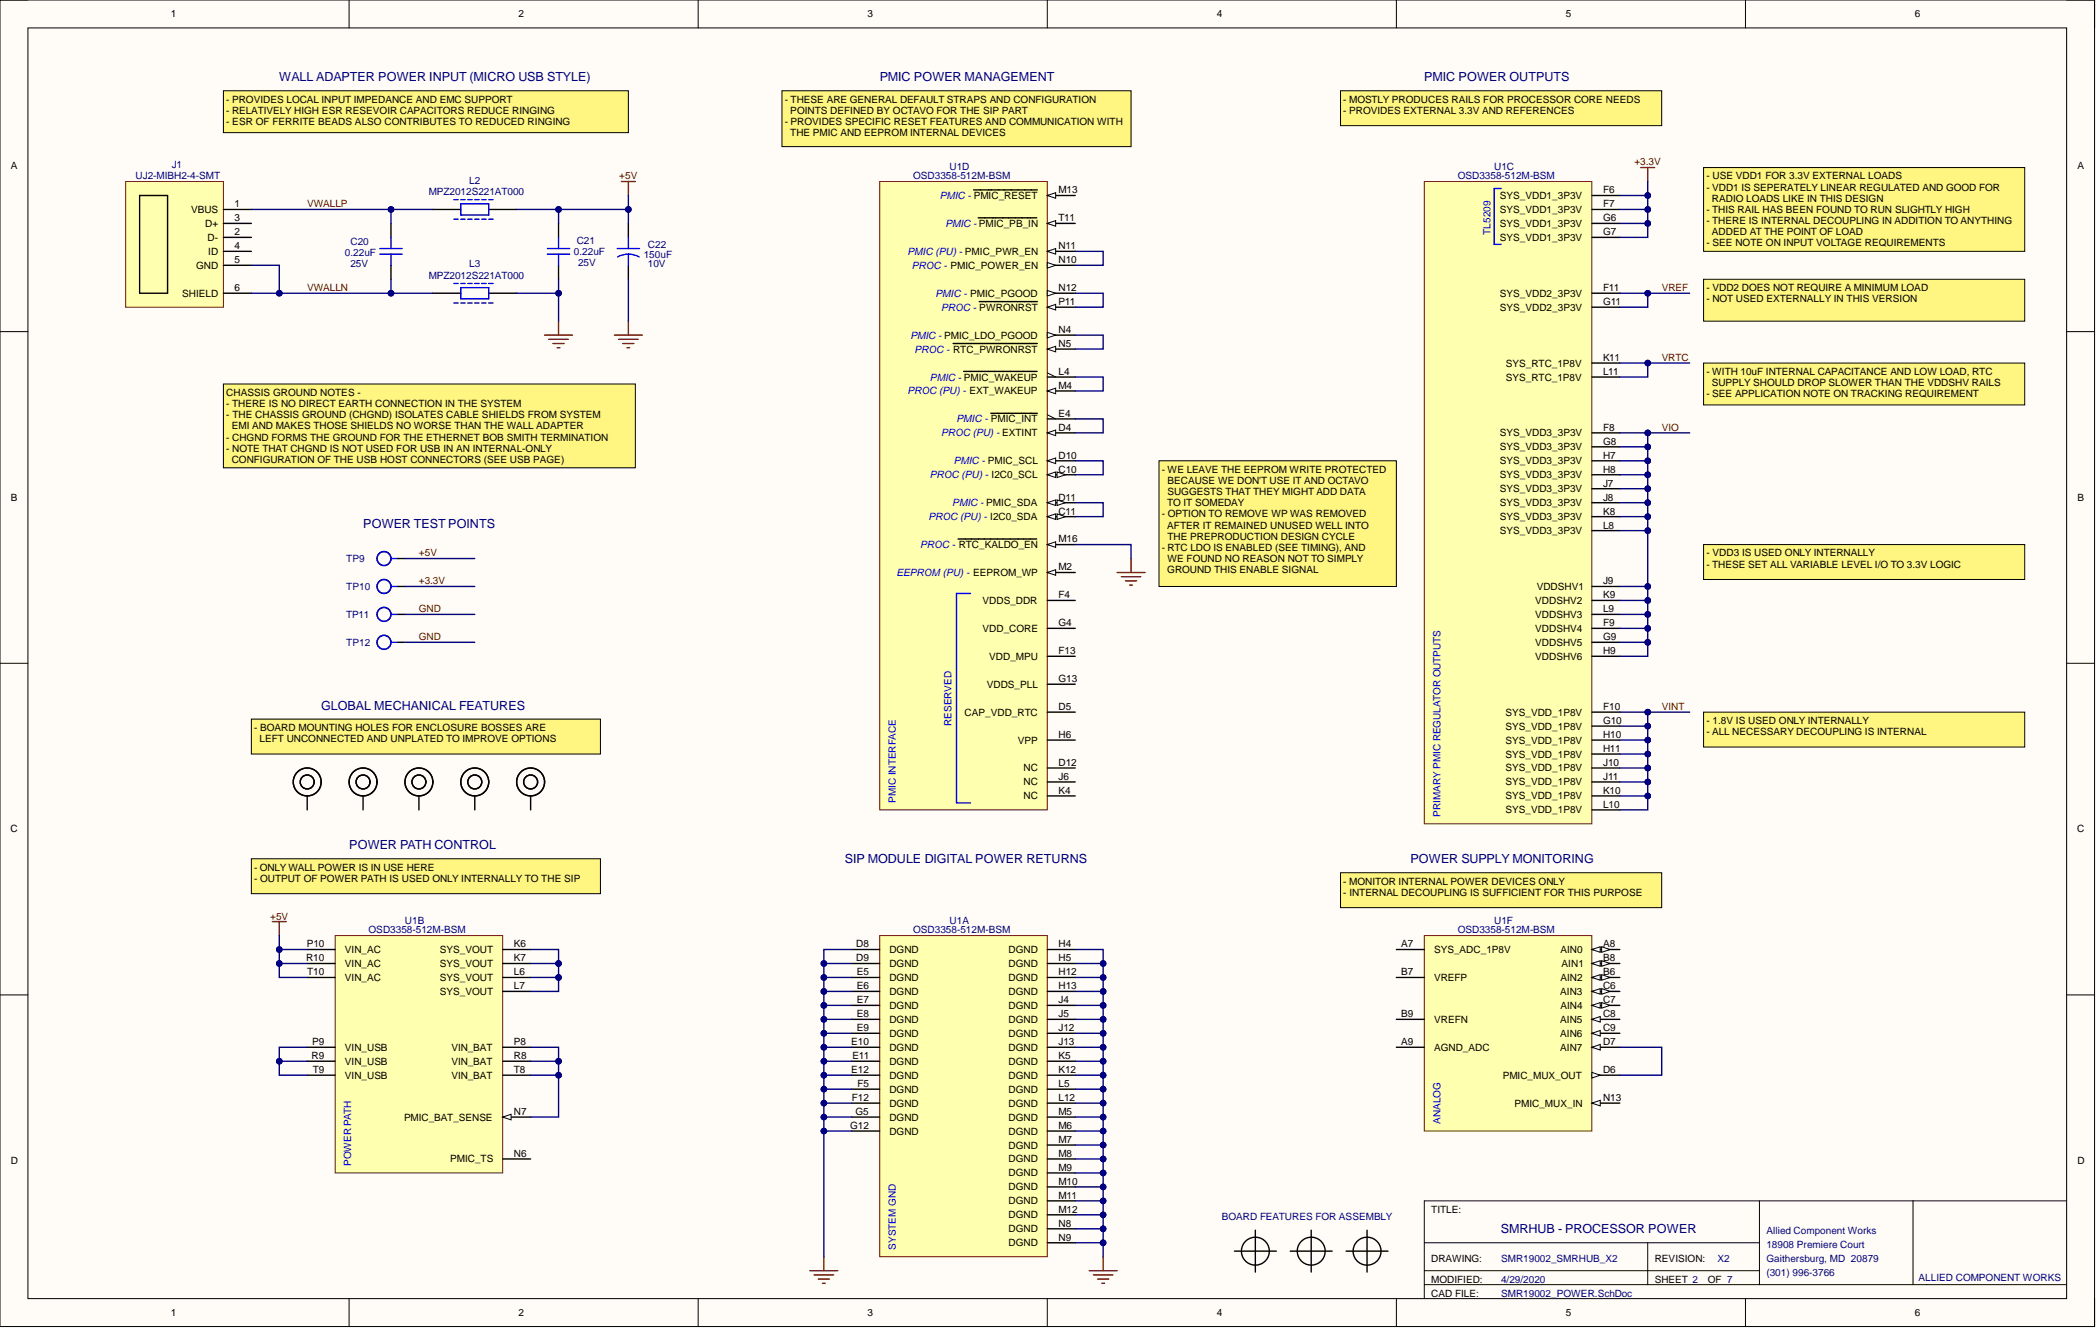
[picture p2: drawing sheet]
<svg xmlns="http://www.w3.org/2000/svg" width="381mm" height="241mm" viewBox="0 0 381 241" stroke-linecap="round" stroke-linejoin="round" font-family="sans-serif">
<defs><g id="words">
<g font-size="2.3" fill="#000080">
<text x="50.8" y="14.8">WALL ADAPTER POWER INPUT (MICRO USB STYLE)</text>
<text x="159.9" y="14.8">PMIC POWER MANAGEMENT</text>
<text x="258.9" y="14.8">PMIC POWER OUTPUTS</text>
<text x="66" y="95.9">POWER TEST POINTS</text>
<text x="58.4" y="128.9">GLOBAL MECHANICAL FEATURES</text>
<text x="63.5" y="154.3">POWER PATH CONTROL</text>
<text x="153.6" y="156.8">SIP MODULE DIGITAL POWER RETURNS</text>
<text x="256.4" y="156.8">POWER SUPPLY MONITORING</text>
<text x="272.8" y="224.1">SMRHUB - PROCESSOR POWER</text>
</g>
<g font-size="1.8">
<text x="31.1" y="3.2">1</text>
<text x="94.3" y="3.2">2</text>
<text x="157.7" y="3.2">3</text>
<text x="221.2" y="3.2">4</text>
<text x="284.6" y="3.2">5</text>
<text x="348.1" y="3.2">6</text>
<text x="41.1" y="18.6">- PROVIDES LOCAL INPUT IMPEDANCE AND EMC SUPPORT</text>
<text x="41.1" y="20.7">- RELATIVELY HIGH ESR RESEVOIR CAPACITORS REDUCE RINGING</text>
<text x="41.1" y="22.7">- ESR OF FERRITE BEADS ALSO CONTRIBUTES TO REDUCED RINGING</text>
<text x="142.7" y="18.6">- THESE ARE GENERAL DEFAULT STRAPS AND CONFIGURATION</text>
<text x="142.7" y="22.7">- PROVIDES SPECIFIC RESET FEATURES AND COMMUNICATION WITH</text>
<text x="143.7" y="20.7">POINTS DEFINED BY OCTAVO FOR THE SIP PART</text>
<text x="244.2" y="18.6">- MOSTLY PRODUCES RAILS FOR PROCESSOR CORE NEEDS</text>
<text x="244.2" y="20.7">- PROVIDES EXTERNAL 3.3V AND REFERENCES</text>
<text x="143.7" y="24.7">THE PMIC AND EEPROM INTERNAL DEVICES</text>
<text x="1.9" y="30.7">A</text>
<text x="192.4" y="35.1">M13</text>
<text x="291.4" y="35.1">F6</text>
<text x="310.2" y="32.6">- USE VDD1 FOR 3.3V EXTERNAL LOADS</text>
<text x="310.2" y="34.6">- VDD1 IS SEPERATELY LINEAR REGULATED AND GOOD FOR</text>
<text x="377.6" y="30.7">A</text>
<text x="34.7" y="38.7">VBUS</text>
<text x="37.3" y="41.2">D+</text>
<text x="42.6" y="37.7">1</text>
<text x="42.6" y="40.2">3</text>
<text x="192.4" y="40.2">T11</text>
<text x="272.7" y="36.2">SYS_VDD1_3P3V</text>
<text x="272.7" y="38.7">SYS_VDD1_3P3V</text>
<text x="272.7" y="41.2">SYS_VDD1_3P3V</text>
<text x="291.4" y="37.7">F7</text>
<text x="291.4" y="40.2">G6</text>
<text x="310.2" y="38.7">- THIS RAIL HAS BEEN FOUND TO RUN SLIGHTLY HIGH</text>
<text x="310.2" y="40.7">- THERE IS INTERNAL DECOUPLING IN ADDITION TO ANYTHING</text>
<text x="311.2" y="36.7">RADIO LOADS LIKE IN THIS DESIGN</text>
<text x="37.7" y="43.8">D-</text>
<text x="37.9" y="46.3">ID</text>
<text x="42.6" y="42.8">2</text>
<text x="42.6" y="45.3">4</text>
<text x="42.6" y="47.8">5</text>
<text x="192.4" y="47.8">N10</text>
<text x="192.4" y="45.3">N11</text>
<text x="272.7" y="43.8">SYS_VDD1_3P3V</text>
<text x="291.4" y="42.8">G7</text>
<text x="310.2" y="44.8">- SEE NOTE ON INPUT VOLTAGE REQUIREMENTS</text>
<text x="311.2" y="42.8">ADDED AT THE POINT OF LOAD</text>
<text x="33.1" y="53.9">SHIELD</text>
<text x="35.7" y="48.8">GND</text>
<text x="42.6" y="52.9">6</text>
<text x="192.4" y="52.9">N12</text>
<text x="272.7" y="53.9">SYS_VDD2_3P3V</text>
<text x="291.4" y="52.9">F11</text>
<text x="310.2" y="52.9">- VDD2 DOES NOT REQUIRE A MINIMUM LOAD</text>
<text x="192.4" y="55.4">P11</text>
<text x="272.7" y="56.5">SYS_VDD2_3P3V</text>
<text x="291.4" y="55.4">G11</text>
<text x="310.2" y="54.9">- NOT USED EXTERNALLY IN THIS VERSION</text>
<text x="192.4" y="60.5">N4</text>
<text x="192.4" y="63">N5</text>
<text x="291.4" y="65.6">K11</text>
<text x="41.1" y="71.9">CHASSIS GROUND NOTES -</text>
<text x="192.4" y="70.7">M4</text>
<text x="192.4" y="68.1">L4</text>
<text x="273.8" y="66.6">SYS_RTC_1P8V</text>
<text x="273.8" y="69.1">SYS_RTC_1P8V</text>
<text x="291.4" y="68.1">L11</text>
<text x="310.2" y="68.1">- WITH 10uF INTERNAL CAPACITANCE AND LOW LOAD, RTC</text>
<text x="311.2" y="70.2">SUPPLY SHOULD DROP SLOWER THAN THE VDDSHV RAILS</text>
<text x="41.1" y="74">- THERE IS NO DIRECT EARTH CONNECTION IN THE SYSTEM</text>
<text x="41.1" y="76">- THE CHASSIS GROUND (CHGND) ISOLATES CABLE SHIELDS FROM SYSTEM</text>
<text x="192.4" y="75.7">E4</text>
<text x="310.2" y="72.2">- SEE APPLICATION NOTE ON TRACKING REQUIREMENT</text>
<text x="41.1" y="80">- CHGND FORMS THE GROUND FOR THE ETHERNET BOB SMITH TERMINATION</text>
<text x="41.1" y="82.1">- NOTE THAT CHGND IS NOT USED FOR USB IN AN INTERNAL-ONLY</text>
<text x="42.1" y="78">EMI AND MAKES THOSE SHIELDS NO WORSE THAN THE WALL ADAPTER</text>
<text x="192.4" y="78.3">D4</text>
<text x="192.4" y="83.3">D10</text>
<text x="272.7" y="79.3">SYS_VDD3_3P3V</text>
<text x="272.7" y="81.8">SYS_VDD3_3P3V</text>
<text x="291.4" y="78.3">F8</text>
<text x="291.4" y="80.8">G8</text>
<text x="291.4" y="83.3">H7</text>
<text x="42.1" y="84.1">CONFIGURATION OF THE USB HOST CONNECTORS (SEE USB PAGE)</text>
<text x="192.4" y="85.9">C10</text>
<text x="211.2" y="85.9">- WE LEAVE THE EEPROM WRITE PROTECTED</text>
<text x="212.2" y="89.9">SUGGESTS THAT THEY MIGHT ADD DATA</text>
<text x="212.2" y="87.9">BECAUSE WE DON'T USE IT AND OCTAVO</text>
<text x="272.7" y="84.4">SYS_VDD3_3P3V</text>
<text x="272.7" y="86.9">SYS_VDD3_3P3V</text>
<text x="272.7" y="89.4">SYS_VDD3_3P3V</text>
<text x="291.4" y="85.9">H8</text>
<text x="291.4" y="88.4">J7</text>
<text x="2" y="91">B</text>
<text x="192.4" y="93.5">C11</text>
<text x="192.4" y="91">D11</text>
<text x="211.2" y="94">- OPTION TO REMOVE WP WAS REMOVED</text>
<text x="212.2" y="92">TO IT SOMEDAY</text>
<text x="272.7" y="92">SYS_VDD3_3P3V</text>
<text x="272.7" y="94.5">SYS_VDD3_3P3V</text>
<text x="291.4" y="91">J8</text>
<text x="291.4" y="93.5">K8</text>
<text x="377.7" y="91">B</text>
<text x="192.4" y="98.6">M16</text>
<text x="211.2" y="100.1">- RTC LDO IS ENABLED (SEE TIMING), AND</text>
<text x="212.2" y="96">AFTER IT REMAINED UNUSED WELL INTO</text>
<text x="212.2" y="98.1">THE PREPRODUCTION DESIGN CYCLE</text>
<text x="272.7" y="97">SYS_VDD3_3P3V</text>
<text x="291.4" y="96">L8</text>
<text x="310.2" y="101.1">- VDD3 IS USED ONLY INTERNALLY</text>
<text x="192.4" y="103.6">M2</text>
<text x="212.2" y="104.2">GROUND THIS ENABLE SIGNAL</text>
<text x="212.2" y="102.1">WE FOUND NO REASON NOT TO SIMPLY</text>
<text x="279.3" y="107.2">VDDSHV1</text>
<text x="291.4" y="106.2">J9</text>
<text x="310.2" y="103.1">- THESE SET ALL VARIABLE LEVEL I/O TO 3.3V LOGIC</text>
<text x="178.6" y="109.7">VDDS_DDR</text>
<text x="192.4" y="108.7">F4</text>
<text x="192.4" y="113.8">G4</text>
<text x="279.1" y="109.7">VDDSHV2</text>
<text x="279.1" y="112.3">VDDSHV3</text>
<text x="291.4" y="108.7">K9</text>
<text x="291.4" y="111.3">L9</text>
<text x="291.4" y="113.8">F9</text>
<text x="178.6" y="114.8">VDD_CORE</text>
<text x="179.8" y="119.9">VDD_MPU</text>
<text x="192.4" y="118.9">F13</text>
<text x="279.1" y="114.8">VDDSHV4</text>
<text x="279.1" y="117.3">VDDSHV5</text>
<text x="279.1" y="119.9">VDDSHV6</text>
<text x="291.4" y="116.3">G9</text>
<text x="291.4" y="118.9">H9</text>
<text x="179.4" y="125">VDDS_PLL</text>
<text x="192.4" y="123.9">G13</text>
<text x="175.4" y="130">CAP_VDD_RTC</text>
<text x="192.4" y="129">D5</text>
<text x="273.7" y="130">SYS_VDD_1P8V</text>
<text x="291.4" y="129">F10</text>
<text x="291.4" y="131.6">G10</text>
<text x="310.2" y="131.6">- 1.8V IS USED ONLY INTERNALLY</text>
<text x="46.2" y="132.8">- BOARD MOUNTING HOLES FOR ENCLOSURE BOSSES ARE</text>
<text x="47.2" y="134.9">LEFT UNCONNECTED AND UNPLATED TO IMPROVE OPTIONS</text>
<text x="185" y="135.1">VPP</text>
<text x="192.4" y="134.1">H6</text>
<text x="273.7" y="132.6">SYS_VDD_1P8V</text>
<text x="273.7" y="135.1">SYS_VDD_1P8V</text>
<text x="273.7" y="137.6">SYS_VDD_1P8V</text>
<text x="291.4" y="134.1">H10</text>
<text x="291.4" y="136.6">H11</text>
<text x="310.2" y="133.6">- ALL NECESSARY DECOUPLING IS INTERNAL</text>
<text x="186.1" y="140.2">NC</text>
<text x="186.1" y="142.7">NC</text>
<text x="192.4" y="139.2">D12</text>
<text x="192.4" y="141.7">J6</text>
<text x="273.7" y="140.2">SYS_VDD_1P8V</text>
<text x="273.7" y="142.7">SYS_VDD_1P8V</text>
<text x="291.4" y="139.2">J10</text>
<text x="291.4" y="141.7">J11</text>
<text x="186.1" y="145.3">NC</text>
<text x="192.4" y="144.2">K4</text>
<text x="273.7" y="145.3">SYS_VDD_1P8V</text>
<text x="273.7" y="147.8">SYS_VDD_1P8V</text>
<text x="291.4" y="144.2">K10</text>
<text x="291.4" y="146.8">L10</text>
<text x="1.9" y="151.3">C</text>
<text x="377.6" y="151.3">C</text>
<text x="46.2" y="158.2">- ONLY WALL POWER IS IN USE HERE</text>
<text x="46.2" y="160.2">- OUTPUT OF POWER PATH IS USED ONLY INTERNALLY TO THE SIP</text>
<text x="244.2" y="160.7">- MONITOR INTERNAL POWER DEVICES ONLY</text>
<text x="244.2" y="162.8">- INTERNAL DECOUPLING IS SUFFICIENT FOR THIS PURPOSE</text>
<text x="55.8" y="172.2">P10</text>
<text x="62.7" y="173.2">VIN_AC</text>
<text x="80" y="173.2">SYS_VOUT</text>
<text x="93.4" y="172.2">K6</text>
<text x="155.6" y="172.2">D8</text>
<text x="161.7" y="173.2">DGND</text>
<text x="183.3" y="173.2">DGND</text>
<text x="192.4" y="172.2">H4</text>
<text x="254.7" y="172.2">A7</text>
<text x="260.7" y="173.2">SYS_ADC_1P8V</text>
<text x="283.7" y="173.2">AIN0</text>
<text x="291.4" y="172.2">A8</text>
<text x="55.6" y="174.7">R10</text>
<text x="55.8" y="177.2">T10</text>
<text x="62.7" y="175.7">VIN_AC</text>
<text x="62.7" y="178.2">VIN_AC</text>
<text x="80" y="175.7">SYS_VOUT</text>
<text x="80" y="178.2">SYS_VOUT</text>
<text x="93.4" y="174.7">K7</text>
<text x="93.4" y="177.2">L6</text>
<text x="93.4" y="179.8">L7</text>
<text x="155.6" y="174.7">D9</text>
<text x="155.7" y="177.2">E5</text>
<text x="155.7" y="179.8">E6</text>
<text x="161.7" y="175.7">DGND</text>
<text x="161.7" y="178.2">DGND</text>
<text x="183.3" y="175.7">DGND</text>
<text x="183.3" y="178.2">DGND</text>
<text x="192.4" y="174.7">H5</text>
<text x="192.4" y="177.2">H12</text>
<text x="192.4" y="179.8">H13</text>
<text x="254.7" y="177.2">B7</text>
<text x="260.7" y="178.2">VREFP</text>
<text x="283.7" y="178.2">AIN2</text>
<text x="283.9" y="175.7">AIN1</text>
<text x="291.4" y="174.7">B8</text>
<text x="291.4" y="177.2">B6</text>
<text x="291.4" y="179.8">C6</text>
<text x="80" y="180.8">SYS_VOUT</text>
<text x="155.7" y="182.3">E7</text>
<text x="155.7" y="184.8">E8</text>
<text x="161.7" y="180.8">DGND</text>
<text x="161.7" y="183.3">DGND</text>
<text x="161.7" y="185.9">DGND</text>
<text x="183.3" y="183.3">DGND</text>
<text x="183.3" y="185.9">DGND</text>
<text x="183.3" y="180.8">DGND</text>
<text x="192.4" y="182.3">J4</text>
<text x="192.4" y="184.8">J5</text>
<text x="254.7" y="184.8">B9</text>
<text x="260.7" y="185.9">VREFN</text>
<text x="283.6" y="180.8">AIN3</text>
<text x="283.6" y="185.9">AIN5</text>
<text x="283.7" y="183.3">AIN4</text>
<text x="291.4" y="182.3">C7</text>
<text x="291.4" y="184.8">C8</text>
<text x="56.7" y="189.9">P9</text>
<text x="62.7" y="190.9">VIN_USB</text>
<text x="82.1" y="190.9">VIN_BAT</text>
<text x="93.4" y="189.9">P8</text>
<text x="154.7" y="189.9">E10</text>
<text x="155.7" y="187.4">E9</text>
<text x="161.7" y="188.4">DGND</text>
<text x="161.7" y="190.9">DGND</text>
<text x="183.3" y="188.4">DGND</text>
<text x="183.3" y="190.9">DGND</text>
<text x="192.4" y="187.4">J12</text>
<text x="192.4" y="189.9">J13</text>
<text x="254.7" y="189.9">A9</text>
<text x="260.7" y="190.9">AGND_ADC</text>
<text x="283.6" y="188.4">AIN6</text>
<text x="283.6" y="190.9">AIN7</text>
<text x="291.4" y="187.4">C9</text>
<text x="291.4" y="189.9">D7</text>
<text x="56.6" y="192.4">R9</text>
<text x="56.9" y="195">T9</text>
<text x="62.7" y="193.5">VIN_USB</text>
<text x="62.7" y="196">VIN_USB</text>
<text x="82.1" y="193.5">VIN_BAT</text>
<text x="82.1" y="196">VIN_BAT</text>
<text x="93.4" y="192.4">R8</text>
<text x="93.4" y="195">T8</text>
<text x="154.7" y="195">E12</text>
<text x="155" y="192.4">E11</text>
<text x="155.8" y="197.5">F5</text>
<text x="161.7" y="193.5">DGND</text>
<text x="161.7" y="196">DGND</text>
<text x="183.3" y="193.5">DGND</text>
<text x="183.3" y="196">DGND</text>
<text x="192.4" y="192.4">K5</text>
<text x="192.4" y="195">K12</text>
<text x="192.4" y="197.5">L5</text>
<text x="273.2" y="196">PMIC_MUX_OUT</text>
<text x="291.4" y="195">D6</text>
<text x="73.4" y="203.6">PMIC_BAT_SENSE</text>
<text x="93.4" y="202.6">N7</text>
<text x="154.8" y="200.1">F12</text>
<text x="155.5" y="202.6">G5</text>
<text x="161.7" y="198.5">DGND</text>
<text x="161.7" y="201.1">DGND</text>
<text x="161.7" y="203.6">DGND</text>
<text x="183.3" y="198.5">DGND</text>
<text x="183.3" y="201.1">DGND</text>
<text x="183.3" y="203.6">DGND</text>
<text x="192.4" y="200.1">L12</text>
<text x="192.4" y="202.6">M5</text>
<text x="275.3" y="201.1">PMIC_MUX_IN</text>
<text x="291.4" y="200.1">N13</text>
<text x="154.5" y="205.1">G12</text>
<text x="161.7" y="206.1">DGND</text>
<text x="183.3" y="206.1">DGND</text>
<text x="183.3" y="208.7">DGND</text>
<text x="192.4" y="205.1">M6</text>
<text x="192.4" y="207.7">M7</text>
<text x="1.9" y="211.5">D</text>
<text x="81.8" y="211.2">PMIC_TS</text>
<text x="93.4" y="210.2">N6</text>
<text x="183.3" y="211.2">DGND</text>
<text x="183.3" y="213.8">DGND</text>
<text x="192.4" y="210.2">M8</text>
<text x="192.4" y="212.7">M9</text>
<text x="192.4" y="215.3">M10</text>
<text x="377.6" y="211.5">D</text>
<text x="183.3" y="216.3">DGND</text>
<text x="183.3" y="218.8">DGND</text>
<text x="183.3" y="221.4">DGND</text>
<text x="192.4" y="217.8">M11</text>
<text x="192.4" y="220.4">M12</text>
<text x="260.2" y="220.4">TITLE:</text>
<text x="183.3" y="223.9">DGND</text>
<text x="183.3" y="226.4">DGND</text>
<text x="192.4" y="222.9">N8</text>
<text x="192.4" y="225.4">N9</text>
<text x="260.2" y="229.2">DRAWING:</text>
<text x="260.2" y="233">MODIFIED:</text>
<text x="300.8" y="229.2">REVISION:</text>
<text x="300.8" y="233">SHEET 2</text>
<text x="310.4" y="233">OF 7</text>
<text x="31.1" y="239.1">1</text>
<text x="94.3" y="239.1">2</text>
<text x="157.7" y="239.1">3</text>
<text x="221.2" y="239.1">4</text>
<text x="260.2" y="235.6">CAD FILE:</text>
<text x="284.6" y="239.1">5</text>
<text x="348.1" y="239.1">6</text>
</g>
<g font-size="1.8" fill="#000080">
<text x="24.6" y="32.6">UJ2-MIBH2-4-SMT</text>
<text x="31.2" y="30.6">J1</text>
<text x="77.9" y="35.4">MPZ2012S221AT000</text>
<text x="85.3" y="33.4">L2</text>
<text x="166" y="32.6">OSD3358-512M-BSM</text>
<text x="172.6" y="30.8">U1D</text>
<text x="265" y="32.6">OSD3358-512M-BSM</text>
<text x="271.6" y="30.8">U1C</text>
<text x="62.7" y="46.6">0.22uF</text>
<text x="63.7" y="44.5">C20</text>
<text x="104.3" y="46.3">0.22uF</text>
<text x="104.8" y="44.3">C21</text>
<text x="117" y="46.8">150uF</text>
<text x="117.8" y="45">C22</text>
<text x="63.7" y="48.6">25V</text>
<text x="77.9" y="50.6">MPZ2012S221AT000</text>
<text x="85.3" y="48.6">L3</text>
<text x="105.1" y="48.3">25V</text>
<text x="117.8" y="48.6">10V</text>
<text x="62.9" y="102.1">TP9</text>
<text x="62.9" y="107.2">TP10</text>
<text x="62.9" y="112.3">TP11</text>
<text x="62.9" y="117.3">TP12</text>
<text x="73.6" y="167.8">U1B</text>
<text x="172.6" y="167.8">U1A</text>
<text x="271.6" y="167.8">U1F</text>
<text x="67" y="169.6">OSD3358-512M-BSM</text>
<text x="166" y="169.6">OSD3358-512M-BSM</text>
<text x="265" y="169.6">OSD3358-512M-BSM</text>
<text x="222.1" y="221.6">BOARD FEATURES FOR ASSEMBLY</text>
<text x="321.1" y="224.2">Allied Component Works</text>
<text x="321.1" y="226.7">18908 Premiere Court</text>
<text x="272.9" y="229.2">SMR19002_SMRHUB_X2</text>
<text x="272.9" y="233">4/29/2020</text>
<text x="312.2" y="229.2">X2</text>
<text x="321.1" y="229.2">Gaithersburg, MD 20879</text>
<text x="321.1" y="231.8">(301) 996-3766</text>
<text x="348.8" y="232.8">ALLIED COMPONENT WORKS</text>
<text x="272.9" y="235.6">SMR19002_POWER.SchDoc</text>
</g>
<g font-size="1.8" fill="#800000">
<text x="112.6" y="32.6">+5V</text>
<text x="297.1" y="30.1">+3.3V</text>
<text x="55.8" y="37.7">VWALLP</text>
<text x="55.8" y="52.9">VWALLN</text>
<text x="302.1" y="52.9">VREF</text>
<text x="302.1" y="65.6">VRTC</text>
<text x="302.1" y="78.3">VIO</text>
<text x="76.1" y="101.1">+5V</text>
<text x="76.1" y="106.2">+3.3V</text>
<text x="76.1" y="111.3">GND</text>
<text x="76.1" y="116.3">GND</text>
<text x="302.1" y="129">VINT</text>
<text x="49.1" y="167.1">+5V</text>
</g>
<g font-size="1.8" fill="#00f">
<text x="170.8" y="36.2">PMIC - PMIC_RESET</text>
<text x="171.8" y="41.2">PMIC - PMIC_PB_IN</text>
<text x="165" y="46.3">PMIC (PU) - PMIC_PWR_EN</text>
<text x="271" y="42.6" transform="rotate(-90 271 42.6)">TL5209</text>
<text x="165.7" y="48.8">PROC - PMIC_POWER_EN</text>
<text x="170.1" y="53.9">PMIC - PMIC_PGOOD</text>
<text x="171.1" y="56.5">PROC - PWRONRST</text>
<text x="165.5" y="61.5">PMIC - PMIC_LDO_PGOOD</text>
<text x="166.3" y="64.1">PROC - RTC_PWRONRST</text>
<text x="165" y="71.7">PROC (PU) - EXT_WAKEUP</text>
<text x="169" y="69.1">PMIC - PMIC_WAKEUP</text>
<text x="173.9" y="76.8">PMIC - PMIC_INT</text>
<text x="171.1" y="79.3">PROC (PU) - EXTINT</text>
<text x="169" y="86.9">PROC (PU) - I2C0_SCL</text>
<text x="173.4" y="84.4">PMIC - PMIC_SCL</text>
<text x="168.8" y="94.5">PROC (PU) - I2C0_SDA</text>
<text x="173.1" y="92">PMIC - PMIC_SDA</text>
<text x="167.3" y="99.6">PROC - RTC_KALDO_EN</text>
<text x="163" y="104.7">EEPROM (PU) - EEPROM_WP</text>
<text x="173" y="131.9" transform="rotate(-90 173 131.9)">RESERVED</text>
<text x="162.8" y="145.9" transform="rotate(-90 162.8 145.9)">PMIC INTERFACE</text>
<text x="261.8" y="148.4" transform="rotate(-90 261.8 148.4)">PRIMARY PMIC REGULATOR OUTPUTS</text>
<text x="261.8" y="204.2" transform="rotate(-90 261.8 204.2)">ANALOG</text>
<text x="63.8" y="211.9" transform="rotate(-90 63.8 211.9)">POWER PATH</text>
<text x="162.8" y="227.1" transform="rotate(-90 162.8 227.1)">SYSTEM GND</text>
</g>
</g></defs>
<path d="M0 0h380.7v241h-380.7z" fill-rule="evenodd" fill="#fffcf8"/>
<path d="M0 0h380.7v241h-380.7z" fill="none" stroke="#000" stroke-width=".18"/>
<path d="M5.1 5.1h370.6v230.9h-370.6z" fill-rule="evenodd" fill="#fffcf8"/>
<g fill="none" stroke="#000" stroke-width=".18">
<path d="M0 0h5.1M63.5 0v5.1M126.9 0v5.1M190.4 0v5.1M253.8 0v5.1M317.3 0v5.1M375.7 0h5v5.1M5.1 5.1h370.6v230.9h-370.6zM0 60.3h5.1M375.7 60.3h5M0 120.5h5.1M375.7 120.5h5"/>
<path d="M0 180.8h5.1M375.7 180.8h5M319.8 218.2v15.2M347.7 218.2v15.2M375.7 218.2h-116.8v17.8M63.5 236v5M126.9 236v5M190.4 236v5M253.8 236v5M258.9 225.8h60.9M258.9 233.4h116.8M258.9 230.9h60.9"/>
<path d="M299.5 225.8v7.6M317.3 236v5M380.7 236v5"/>
</g>
<path d="M159.9 170h30.5v58.3h-30.5z" fill-rule="evenodd" fill="#ffffb0"/>
<path d="M159.9 170h30.5v58.3h-30.5z" fill="none" stroke="#800000" stroke-width=".18"/>
<g fill="none" stroke="#000" stroke-width=".25">
<path d="M154.8 172.5h5.1M154.8 175.1h5.1M154.8 177.6h5.1M190.4 172.5h5M190.4 175.1h5M190.4 177.6h5M154.8 182.7h5.1M154.8 185.2h5.1M154.8 187.8h5.1M154.8 190.3h5.1M154.8 192.8h5.1M154.8 195.4h5.1"/>
<path d="M154.8 197.9h5.1M154.8 180.1h5.1M190.4 182.7h5M190.4 185.2h5M190.4 187.8h5M190.4 190.3h5M190.4 192.8h5M190.4 195.4h5M190.4 197.9h5M190.4 180.1h5M154.8 200.4h5.1M154.8 203h5.1"/>
<path d="M154.8 205.5h5.1M190.4 200.4h5M190.4 203h5M190.4 205.5h5M190.4 208.1h5M190.4 210.6h5M190.4 213.1h5M190.4 215.7h5M190.4 218.2h5M190.4 220.7h5M190.4 223.3h5M190.4 225.8h5"/>
</g>
<path d="M258.9 33h30.5v116.7h-30.5z" fill-rule="evenodd" fill="#ffffb0"/>
<path d="M258.9 33h30.5v116.7h-30.5z" fill="none" stroke="#800000" stroke-width=".18"/>
<g fill="none" stroke="#000" stroke-width=".25">
<path d="M289.4 35.5h5M289.4 38.1h5M289.4 40.6h5M289.4 43.1h5M289.4 53.3h5M289.4 55.8h5M289.4 66h5M289.4 68.5h5M289.4 78.7h5M289.4 81.2h5M289.4 83.7h5M289.4 86.3h5"/>
<path d="M289.4 88.8h5M289.4 91.3h5M289.4 93.9h5M289.4 96.4h5M289.4 106.6h5M289.4 109.1h5M289.4 111.6h5M289.4 114.2h5M289.4 116.7h5M289.4 119.2h5M289.4 129.4h5M289.4 131.9h5"/>
<path d="M289.4 134.5h5M289.4 137h5M289.4 139.5h5M289.4 142.1h5M289.4 144.6h5M289.4 147.2h5"/>
</g>
<path d="M272.9 34.3h-1.3v10.1h1.3" fill="none" stroke="#00f" stroke-width=".25"/>
<path d="M298.2 30.4h2.6M299.5 30.4v2.6M147.2 230.9h5.1M148 231.6h3.5M148.7 232.4h2.1M149.5 233.2h.5M149.8 228.3v2.6M198 230.9h5.1M198.7 231.6h3.6M199.5 232.4h2M200.3 233.2h.5M200.5 228.3v2.6" fill="none" stroke="#800000" stroke-width=".25"/>
<path d="M243.7 16.5h58.4v6.3h-58.4z" fill-rule="evenodd" fill="#fff681"/>
<path d="M243.7 16.5h58.4v6.3h-58.4z" fill="none" stroke="#000" stroke-width=".18"/>
<path d="M309.7 99h58.3v6.3h-58.3z" fill-rule="evenodd" fill="#fff681"/>
<path d="M309.7 99h58.3v6.3h-58.3z" fill="none" stroke="#000" stroke-width=".18"/>
<path d="M309.7 129.4h58.3v6.3h-58.3z" fill-rule="evenodd" fill="#fff681"/>
<path d="M309.7 129.4h58.3v6.3h-58.3z" fill="none" stroke="#000" stroke-width=".18"/>
<path d="M309.7 66h58.3v7.6h-58.3z" fill-rule="evenodd" fill="#fff681"/>
<path d="M309.7 66h58.3v7.6h-58.3z" fill="none" stroke="#000" stroke-width=".18"/>
<path d="M309.7 50.7h58.3v7.7h-58.3z" fill-rule="evenodd" fill="#fff681"/>
<path d="M309.7 50.7h58.3v7.7h-58.3z" fill="none" stroke="#000" stroke-width=".18"/>
<path d="M309.7 30.4h58.3v15.3h-58.3z" fill-rule="evenodd" fill="#fff681"/>
<path d="M309.7 30.4h58.3v15.3h-58.3z" fill="none" stroke="#000" stroke-width=".18"/>
<path d="M159.9 33h30.5v114.2h-30.5z" fill-rule="evenodd" fill="#ffffb0"/>
<path d="M159.9 33h30.5v114.2h-30.5z" fill="none" stroke="#800000" stroke-width=".18"/>
<path d="M190.4 35.5h5" fill="none" stroke="#000" stroke-width=".25"/>
<path d="M190.4 35.5l1.5-.5v1z" fill="#f8fcff"/>
<path d="M190.4 35.5l1.5-.5v1z" fill="none" stroke="#000" stroke-width=".18"/>
<path d="M177 34.5h11.6M190.4 40.6h5" fill="none" stroke="#000" stroke-width=".25"/>
<path d="M190.4 40.6l1.5-.5v1z" fill="#f8fcff"/>
<path d="M190.4 40.6l1.5-.5v1z" fill="none" stroke="#000" stroke-width=".18"/>
<path d="M177.8 39.6h10.6M190.4 78.7h5" fill="none" stroke="#000" stroke-width=".25"/>
<path d="M190.4 78.7l1.5-.6v1.1z" fill="#f8fcff"/>
<path d="M190.4 78.7l1.5-.6v1.1z" fill="none" stroke="#000" stroke-width=".18"/>
<path d="M190.4 71h5" fill="none" stroke="#000" stroke-width=".25"/>
<path d="M190.4 71l1.5-.5v1z" fill="#f8fcff"/>
<path d="M190.4 71l1.5-.5v1z" fill="none" stroke="#000" stroke-width=".18"/>
<path d="M190.4 60.9h5" fill="none" stroke="#000" stroke-width=".25"/>
<path d="M190.4 60.4l1.5 .5-1.5 .5z" fill="#f8fcff"/>
<path d="M190.4 60.4l1.5 .5-1.5 .5zM190.4 75.4l1.5 .7M190.4 67.7l1.5 .8" fill="none" stroke="#000" stroke-width=".18"/>
<path d="M190.4 48.2h5M175.2 67.5h13.3M180.1 75.1h8.5M190.4 76.1h5M190.4 68.5h5" fill="none" stroke="#000" stroke-width=".25"/>
<path d="M190.4 47.7l1.5 .5-1.5 .5z" fill="#f8fcff"/>
<path d="M190.4 47.7l1.5 .5-1.5 .5z" fill="none" stroke="#000" stroke-width=".18"/>
<path d="M190.4 45.7h5" fill="none" stroke="#000" stroke-width=".25"/>
<path d="M190.4 45.7l1.5-.5v1z" fill="#f8fcff"/>
<path d="M190.4 45.7l1.5-.5v1z" fill="none" stroke="#000" stroke-width=".18"/>
<path d="M190.4 63.4h5" fill="none" stroke="#000" stroke-width=".25"/>
<path d="M190.4 63.4l1.5-.5v1z" fill="#f8fcff"/>
<path d="M190.4 63.4l1.5-.5v1z" fill="none" stroke="#000" stroke-width=".18"/>
<path d="M173.2 62.4h15.4M190.4 86.3h5" fill="none" stroke="#000" stroke-width=".25"/>
<path d="M190.4 86.3l1.5-.5v1z" fill="#f8fcff"/>
<path d="M190.4 86.3l1.5-.5v1z" fill="none" stroke="#000" stroke-width=".18"/>
<path d="M192.1 85.8l1.6 .5-1.6 .5z" fill="#f8fcff"/>
<path d="M192.1 85.8l1.6 .5-1.6 .5z" fill="none" stroke="#000" stroke-width=".18"/>
<path d="M190.4 93.9h5" fill="none" stroke="#000" stroke-width=".25"/>
<path d="M190.4 93.9l1.5-.5v1z" fill="#f8fcff"/>
<path d="M190.4 93.9l1.5-.5v1z" fill="none" stroke="#000" stroke-width=".18"/>
<path d="M192.1 93.4l1.6 .5-1.6 .5z" fill="#f8fcff"/>
<path d="M192.1 93.4l1.6 .5-1.6 .5z" fill="none" stroke="#000" stroke-width=".18"/>
<path d="M190.4 83.7h5" fill="none" stroke="#000" stroke-width=".25"/>
<path d="M190.4 83.7l1.5-.5v1z" fill="#f8fcff"/>
<path d="M190.4 83.7l1.5-.5v1z" fill="none" stroke="#000" stroke-width=".18"/>
<path d="M190.4 91.3h5" fill="none" stroke="#000" stroke-width=".25"/>
<path d="M190.4 91.3l1.5-.5v1z" fill="#f8fcff"/>
<path d="M190.4 91.3l1.5-.5v1z" fill="none" stroke="#000" stroke-width=".18"/>
<path d="M192.1 90.8l1.6 .5-1.6 .5z" fill="#f8fcff"/>
<path d="M192.1 90.8l1.6 .5-1.6 .5z" fill="none" stroke="#000" stroke-width=".18"/>
<path d="M190.4 104h5" fill="none" stroke="#000" stroke-width=".25"/>
<path d="M190.4 104l1.5-.5v1z" fill="#f8fcff"/>
<path d="M190.4 104l1.5-.5v1z" fill="none" stroke="#000" stroke-width=".18"/>
<path d="M190.4 99h5" fill="none" stroke="#000" stroke-width=".25"/>
<path d="M190.4 99l1.5-.6v1.1z" fill="#f8fcff"/>
<path d="M190.4 99l1.5-.6v1.1z" fill="none" stroke="#000" stroke-width=".18"/>
<path d="M190.4 53.3h5M174.2 97.9h14.2M190.4 109.1h5M190.4 114.2h5M190.4 119.2h5M190.4 129.4h5M190.4 139.5h5M190.4 124.3h5M190.4 134.5h5M190.4 142.1h5M190.4 144.6h5" fill="none" stroke="#000" stroke-width=".25"/>
<path d="M176.4 107.8h-2.5v38.1h2.5" fill="none" stroke="#00f" stroke-width=".25"/>
<path d="M190.4 52.8l1.5 .5-1.5 .5z" fill="#f8fcff"/>
<path d="M190.4 52.8l1.5 .5-1.5 .5z" fill="none" stroke="#000" stroke-width=".18"/>
<path d="M190.4 55.8h5" fill="none" stroke="#000" stroke-width=".25"/>
<path d="M190.4 55.8l1.5-.5v1z" fill="#f8fcff"/>
<path d="M190.4 55.8l1.5-.5v1z" fill="none" stroke="#000" stroke-width=".18"/>
<path d="M178 54.8h10.6" fill="none" stroke="#000" stroke-width=".25"/>
<path d="M203.1 104h5M203.8 104.8h3.6M204.6 105.5h2M205.3 106.3h.6M205.6 101.5v2.5" fill="none" stroke="#800000" stroke-width=".25"/>
<path d="M210.7 83.7h43.1v22.9h-43.1z" fill-rule="evenodd" fill="#fff681"/>
<path d="M210.7 83.7h43.1v22.9h-43.1z" fill="none" stroke="#000" stroke-width=".18"/>
<path d="M60.9 170h30.5v43.1h-30.5z" fill-rule="evenodd" fill="#ffffb0"/>
<path d="M60.9 170h30.5v43.1h-30.5z" fill="none" stroke="#800000" stroke-width=".18"/>
<path d="M55.8 172.5h5.1M55.8 175.1h5.1M55.8 177.6h5.1M55.8 190.3h5.1M55.8 192.8h5.1M55.8 195.4h5.1M91.4 190.3h5.1M91.4 192.8h5.1M91.4 195.4h5.1M91.4 203h5.1" fill="none" stroke="#000" stroke-width=".25"/>
<path d="M91.4 203l1.5-.5v1z" fill="#f8fcff"/>
<path d="M91.4 203l1.5-.5v1z" fill="none" stroke="#000" stroke-width=".18"/>
<path d="M91.4 172.5h5.1M91.4 175.1h5.1M91.4 177.6h5.1M91.4 180.1h5.1M91.4 210.6h5.1" fill="none" stroke="#000" stroke-width=".25"/>
<path d="M258.9 170h30.5v35.5h-30.5z" fill-rule="evenodd" fill="#ffffb0"/>
<path d="M258.9 170h30.5v35.5h-30.5z" fill="none" stroke="#800000" stroke-width=".18"/>
<path d="M289.4 172.5h5" fill="none" stroke="#000" stroke-width=".25"/>
<path d="M289.4 172.5l1.5-.5v1z" fill="#f8fcff"/>
<path d="M289.4 172.5l1.5-.5v1z" fill="none" stroke="#000" stroke-width=".18"/>
<path d="M291.1 172l1.6 .5-1.6 .5z" fill="#f8fcff"/>
<path d="M291.1 172l1.6 .5-1.6 .5z" fill="none" stroke="#000" stroke-width=".18"/>
<path d="M289.4 175.1h5" fill="none" stroke="#000" stroke-width=".25"/>
<path d="M289.4 175.1l1.5-.5v1z" fill="#f8fcff"/>
<path d="M289.4 175.1l1.5-.5v1z" fill="none" stroke="#000" stroke-width=".18"/>
<path d="M291.1 174.6l1.6 .5-1.6 .5z" fill="#f8fcff"/>
<path d="M291.1 174.6l1.6 .5-1.6 .5z" fill="none" stroke="#000" stroke-width=".18"/>
<path d="M289.4 177.6h5" fill="none" stroke="#000" stroke-width=".25"/>
<path d="M289.4 177.6l1.5-.5v1z" fill="#f8fcff"/>
<path d="M289.4 177.6l1.5-.5v1z" fill="none" stroke="#000" stroke-width=".18"/>
<path d="M291.1 177.1l1.6 .5-1.6 .5z" fill="#f8fcff"/>
<path d="M291.1 177.1l1.6 .5-1.6 .5z" fill="none" stroke="#000" stroke-width=".18"/>
<path d="M289.4 180.1h5" fill="none" stroke="#000" stroke-width=".25"/>
<path d="M289.4 180.1l1.5-.5v1z" fill="#f8fcff"/>
<path d="M289.4 180.1l1.5-.5v1z" fill="none" stroke="#000" stroke-width=".18"/>
<path d="M291.1 179.6l1.6 .5-1.6 .5z" fill="#f8fcff"/>
<path d="M291.1 179.6l1.6 .5-1.6 .5z" fill="none" stroke="#000" stroke-width=".18"/>
<path d="M289.4 182.7h5" fill="none" stroke="#000" stroke-width=".25"/>
<path d="M289.4 182.7l1.5-.5v1z" fill="#f8fcff"/>
<path d="M289.4 182.7l1.5-.5v1z" fill="none" stroke="#000" stroke-width=".18"/>
<path d="M291.1 182.2l1.6 .5-1.6 .5z" fill="#f8fcff"/>
<path d="M291.1 182.2l1.6 .5-1.6 .5z" fill="none" stroke="#000" stroke-width=".18"/>
<path d="M289.4 185.2h5" fill="none" stroke="#000" stroke-width=".25"/>
<path d="M289.4 185.2l1.5-.5v1z" fill="#f8fcff"/>
<path d="M289.4 185.2l1.5-.5v1z" fill="none" stroke="#000" stroke-width=".18"/>
<path d="M289.4 187.8h5" fill="none" stroke="#000" stroke-width=".25"/>
<path d="M289.4 187.8l1.5-.6v1.1z" fill="#f8fcff"/>
<path d="M289.4 187.8l1.5-.6v1.1z" fill="none" stroke="#000" stroke-width=".18"/>
<path d="M289.4 190.3h5" fill="none" stroke="#000" stroke-width=".25"/>
<path d="M289.4 190.3l1.5-.5v1z" fill="#f8fcff"/>
<path d="M289.4 190.3l1.5-.5v1z" fill="none" stroke="#000" stroke-width=".18"/>
<path d="M289.4 200.4h5" fill="none" stroke="#000" stroke-width=".25"/>
<path d="M289.4 200.4l1.5-.5v1z" fill="#f8fcff"/>
<path d="M289.4 200.4l1.5-.5v1z" fill="none" stroke="#000" stroke-width=".18"/>
<path d="M289.4 195.4h5" fill="none" stroke="#000" stroke-width=".25"/>
<path d="M289.4 194.9l1.5 .5-1.5 .5z" fill="#f8fcff"/>
<path d="M289.4 194.9l1.5 .5-1.5 .5z" fill="none" stroke="#000" stroke-width=".18"/>
<path d="M253.8 177.6h5.1M253.8 172.5h5.1M253.8 190.3h5.1M253.8 185.2h5.1" fill="none" stroke="#000" stroke-width=".25"/>
<path d="M49.5 167.5h2.5M50.8 167.5v2.5" fill="none" stroke="#800000" stroke-width=".25"/>
<path d="M45.7 156h63.4v6.4h-63.4z" fill-rule="evenodd" fill="#fff681"/>
<path d="M45.7 156h63.4v6.4h-63.4z" fill="none" stroke="#000" stroke-width=".18"/>
<path d="M142.1 16.5h63.5v10.1h-63.5z" fill-rule="evenodd" fill="#fff681"/>
<path d="M142.1 16.5h63.5v10.1h-63.5z" fill="none" stroke="#000" stroke-width=".18"/>
<path d="M243.7 158.6h58.4v6.3h-58.4z" fill-rule="evenodd" fill="#fff681"/>
<path d="M243.7 158.6h58.4v6.3h-58.4z" fill="none" stroke="#000" stroke-width=".18"/>
<path d="M113 33h2.5M114.2 33v2.5M101.5 58.4v2.5M99 60.9h5.1M99.8 61.7h3.5M100.5 62.4h2M101.3 63.2h.5" fill="none" stroke="#800000" stroke-width=".25"/>
<path d="M78.7 38.1h5.1M88.8 38.1h5.1M71.1 40.6v2.5M71.1 48.2v2.5M78.7 53.3h5.1M88.8 53.3h5.1M101.5 40.6v2.5M101.5 48.2v2.5M114.2 40.6v2.5M114.2 48.2v2.5" fill="none" stroke="#000" stroke-width=".25"/>
<g fill="none" stroke="#00f" stroke-width=".25">
<path d="M82.5 39.8h.8M82.5 36.3h.8M83.8 37h5v2.1h-5zM83.8 39.8h.8M83.8 36.3h.8M85 39.8h.8M85 36.3h.8M86.3 39.8h.8M86.3 36.3h.8M87.6 39.8h.8M87.6 36.3h.8M88.8 39.8h.8"/>
<path d="M88.8 36.3h.8M69 45.2h4.1M69 46.2h4.1M71.1 43.1v2.1M71.1 46.2v2M82.5 55.1h.8M82.5 51.5h.8M83.8 52.3h5v2h-5zM83.8 55.1h.8M83.8 51.5h.8M85 55.1h.8M85 51.5h.8"/>
<path d="M86.3 55.1h.8M86.3 51.5h.8M87.6 55.1h.8M87.6 51.5h.8M88.8 55.1h.8M88.8 51.5h.8M99.5 45.2h4.1M99.5 46.2h4.1M101.5 43.1v2.1M101.5 46.2v2M112.2 45.2h4.1M114.2 46.2l.8 .1 1.2 .4"/>
<path d="M114.2 46.2l-.8 .1-1.1 .4M114.2 43.1v2.1M114.2 46.2v2"/>
</g>
<path d="M40.6 16.5h73.6v7.6h-73.6z" fill-rule="evenodd" fill="#fff681"/>
<path d="M40.6 16.5h73.6v7.6h-73.6z" fill="none" stroke="#000" stroke-width=".18"/>
<path d="M114.2 58.4v2.5M111.7 60.9h5.1M112.4 61.7h3.6M113.2 62.4h2M114 63.2h.5" fill="none" stroke="#800000" stroke-width=".25"/>
<g fill="none" stroke="#0000bf" stroke-width=".25">
<path d="M71.1 116.7h1.2M71.1 101.5h1.2M71.1 106.6h1.2"/>
<circle cx="69.8" cy="101.5" r="1.27"/>
<circle cx="69.8" cy="106.6" r="1.27"/>
<circle cx="69.8" cy="116.7" r="1.27"/>
</g>
<path d="M72.3 116.7h1.3M72.3 101.5h1.3M72.3 106.6h1.3" fill="none" stroke="#000" stroke-width=".25"/>
<path d="M40.6 69.8h74.9v15.2h-74.9z" fill-rule="evenodd" fill="#fff681"/>
<path d="M40.6 69.8h74.9v15.2h-74.9z" fill="none" stroke="#000" stroke-width=".18"/>
<g fill="none" stroke="#0000bf" stroke-width=".25">
<path d="M71.1 111.6h1.2"/>
<circle cx="69.8" cy="111.6" r="1.27"/>
</g>
<g fill="none" stroke="#000" stroke-width=".25">
<path d="M72.3 111.6h1.3M55.8 144.6v2.6M86.3 144.6v2.6"/>
<circle cx="55.8" cy="142.1" r="2.54"/>
<circle cx="55.8" cy="142.1" r="1.27"/>
<circle cx="86.3" cy="142.1" r="2.54"/>
<circle cx="86.3" cy="142.1" r="1.27"/>
</g>
<path d="M45.7 130.7h63.4v6.3h-63.4z" fill-rule="evenodd" fill="#fff681"/>
<path d="M45.7 130.7h63.4v6.3h-63.4z" fill="none" stroke="#000" stroke-width=".18"/>
<path d="M224.4 227.3h7.6M228.2 223.5v7.6M230.4 226.1a2.54 2.54 0 0 0-4.3-.2 2.54 2.54 0 0 0 1.6 3.9 2.54 2.54 0 0 0 3-3.1l-.2-.5M234.5 227.3h7.7M238.3 223.5v7.6M240.6 226.1a2.54 2.54 0 0 0-4.3-.2 2.54 2.54 0 0 0 1.6 3.9 2.54 2.54 0 0 0 2.9-3.1l-.2-.5M244.7 227.3h7.6M248.5 223.5v7.6M250.7 226.1a2.54 2.54 0 0 0-4.3-.2 2.54 2.54 0 0 0 1.6 3.9 2.54 2.54 0 0 0 3-3.1l-.2-.5" fill="none" stroke="#000" stroke-width=".25"/>
<path d="M22.8 33h17.8v22.8h-17.8z" fill-rule="evenodd" fill="#ffffb0"/>
<path d="M22.8 33h17.8v22.8h-17.8z" fill="none" stroke="#800000" stroke-width=".18"/>
<g fill="none" stroke="#000" stroke-width=".25">
<path d="M25.4 35.5h5.1v17.8h-5.1zM40.6 38.1h5.1M40.6 43.1h5.1M40.6 40.6h5.1M40.6 45.7h5.1M40.6 48.2h5.1M40.6 53.3h5.1M66 144.6v2.6M76.1 144.6v2.6M96.5 144.6v2.6"/>
<circle cx="66" cy="142.1" r="2.54"/>
<circle cx="66" cy="142.1" r="1.27"/>
<circle cx="76.1" cy="142.1" r="2.54"/>
<circle cx="76.1" cy="142.1" r="1.27"/>
<circle cx="96.5" cy="142.1" r="2.54"/>
<circle cx="96.5" cy="142.1" r="1.27"/>
</g>
<path d="M114.2 38.1v2.5" fill="none" stroke="#000080" stroke-width=".25"/>
<circle cx="114.2" cy="38.1" r=".51" fill="#000080"/>
<circle cx="114.2" cy="38.1" r=".51" fill="none" stroke="#000080" stroke-width=".18"/>
<path d="M45.7 53.3h5.1" fill="none" stroke="#000080" stroke-width=".25"/>
<circle cx="50.8" cy="53.3" r=".51" fill="#000080"/>
<circle cx="50.8" cy="53.3" r=".51" fill="none" stroke="#000080" stroke-width=".18"/>
<path d="M45.7 48.2h5.1v5.1h27.9" fill="none" stroke="#000080" stroke-width=".25"/>
<circle cx="71.1" cy="53.3" r=".51" fill="#000080"/>
<circle cx="71.1" cy="53.3" r=".51" fill="none" stroke="#000080" stroke-width=".18"/>
<circle cx="50.8" cy="53.3" r=".51" fill="#000080"/>
<circle cx="50.8" cy="53.3" r=".51" fill="none" stroke="#000080" stroke-width=".18"/>
<path d="M45.7 38.1h33" fill="none" stroke="#000080" stroke-width=".25"/>
<circle cx="71.1" cy="38.1" r=".51" fill="#000080"/>
<circle cx="71.1" cy="38.1" r=".51" fill="none" stroke="#000080" stroke-width=".18"/>
<path d="M55.8 190.3h-5v5.1h5" fill="none" stroke="#000080" stroke-width=".25"/>
<circle cx="50.8" cy="192.8" r=".51" fill="#000080"/>
<circle cx="50.8" cy="192.8" r=".51" fill="none" stroke="#000080" stroke-width=".18"/>
<path d="M50.8 192.8h5" fill="none" stroke="#000080" stroke-width=".25"/>
<circle cx="50.8" cy="192.8" r=".51" fill="#000080"/>
<circle cx="50.8" cy="192.8" r=".51" fill="none" stroke="#000080" stroke-width=".18"/>
<path d="M55.8 172.5h-5v5.1h5" fill="none" stroke="#000080" stroke-width=".25"/>
<circle cx="50.8" cy="175.1" r=".51" fill="#000080"/>
<circle cx="50.8" cy="175.1" r=".51" fill="none" stroke="#000080" stroke-width=".18"/>
<circle cx="50.8" cy="172.5" r=".51" fill="#000080"/>
<circle cx="50.8" cy="172.5" r=".51" fill="none" stroke="#000080" stroke-width=".18"/>
<path d="M50.8 175.1h5" fill="none" stroke="#000080" stroke-width=".25"/>
<circle cx="50.8" cy="175.1" r=".51" fill="#000080"/>
<circle cx="50.8" cy="175.1" r=".51" fill="none" stroke="#000080" stroke-width=".18"/>
<path d="M93.9 53.3h7.6M73.6 116.7h12.7M73.6 111.6h12.7M73.6 106.6h12.7M73.6 101.5h12.7" fill="none" stroke="#000080" stroke-width=".25"/>
<circle cx="101.5" cy="53.3" r=".51" fill="#000080"/>
<circle cx="101.5" cy="53.3" r=".51" fill="none" stroke="#000080" stroke-width=".18"/>
<path d="M114.2 35.5v2.6h-20.3" fill="none" stroke="#000080" stroke-width=".25"/>
<circle cx="101.5" cy="38.1" r=".51" fill="#000080"/>
<circle cx="101.5" cy="38.1" r=".51" fill="none" stroke="#000080" stroke-width=".18"/>
<circle cx="114.2" cy="38.1" r=".51" fill="#000080"/>
<circle cx="114.2" cy="38.1" r=".51" fill="none" stroke="#000080" stroke-width=".18"/>
<path d="M96.5 190.3h5v12.7h-5" fill="none" stroke="#000080" stroke-width=".25"/>
<circle cx="101.5" cy="195.4" r=".51" fill="#000080"/>
<circle cx="101.5" cy="195.4" r=".51" fill="none" stroke="#000080" stroke-width=".18"/>
<circle cx="101.5" cy="192.8" r=".51" fill="#000080"/>
<circle cx="101.5" cy="192.8" r=".51" fill="none" stroke="#000080" stroke-width=".18"/>
<path d="M96.5 195.4h5" fill="none" stroke="#000080" stroke-width=".25"/>
<circle cx="101.5" cy="195.4" r=".51" fill="#000080"/>
<circle cx="101.5" cy="195.4" r=".51" fill="none" stroke="#000080" stroke-width=".18"/>
<path d="M96.5 192.8h5" fill="none" stroke="#000080" stroke-width=".25"/>
<circle cx="101.5" cy="192.8" r=".51" fill="#000080"/>
<circle cx="101.5" cy="192.8" r=".51" fill="none" stroke="#000080" stroke-width=".18"/>
<path d="M96.5 172.5h5v7.6h-5" fill="none" stroke="#000080" stroke-width=".25"/>
<circle cx="101.5" cy="177.6" r=".51" fill="#000080"/>
<circle cx="101.5" cy="177.6" r=".51" fill="none" stroke="#000080" stroke-width=".18"/>
<circle cx="101.5" cy="175.1" r=".51" fill="#000080"/>
<circle cx="101.5" cy="175.1" r=".51" fill="none" stroke="#000080" stroke-width=".18"/>
<path d="M96.5 177.6h5" fill="none" stroke="#000080" stroke-width=".25"/>
<circle cx="101.5" cy="177.6" r=".51" fill="#000080"/>
<circle cx="101.5" cy="177.6" r=".51" fill="none" stroke="#000080" stroke-width=".18"/>
<path d="M96.5 175.1h5" fill="none" stroke="#000080" stroke-width=".25"/>
<circle cx="101.5" cy="175.1" r=".51" fill="#000080"/>
<circle cx="101.5" cy="175.1" r=".51" fill="none" stroke="#000080" stroke-width=".18"/>
<path d="M149.8 205.5h5" fill="none" stroke="#000080" stroke-width=".25"/>
<circle cx="149.8" cy="205.5" r=".51" fill="#000080"/>
<circle cx="149.8" cy="205.5" r=".51" fill="none" stroke="#000080" stroke-width=".18"/>
<path d="M149.8 203h5" fill="none" stroke="#000080" stroke-width=".25"/>
<circle cx="149.8" cy="203" r=".51" fill="#000080"/>
<circle cx="149.8" cy="203" r=".51" fill="none" stroke="#000080" stroke-width=".18"/>
<path d="M149.8 200.4h5" fill="none" stroke="#000080" stroke-width=".25"/>
<circle cx="149.8" cy="200.4" r=".51" fill="#000080"/>
<circle cx="149.8" cy="200.4" r=".51" fill="none" stroke="#000080" stroke-width=".18"/>
<path d="M149.8 197.9h5" fill="none" stroke="#000080" stroke-width=".25"/>
<circle cx="149.8" cy="197.9" r=".51" fill="#000080"/>
<circle cx="149.8" cy="197.9" r=".51" fill="none" stroke="#000080" stroke-width=".18"/>
<path d="M149.8 195.4h5" fill="none" stroke="#000080" stroke-width=".25"/>
<circle cx="149.8" cy="195.4" r=".51" fill="#000080"/>
<circle cx="149.8" cy="195.4" r=".51" fill="none" stroke="#000080" stroke-width=".18"/>
<path d="M149.8 192.8h5" fill="none" stroke="#000080" stroke-width=".25"/>
<circle cx="149.8" cy="192.8" r=".51" fill="#000080"/>
<circle cx="149.8" cy="192.8" r=".51" fill="none" stroke="#000080" stroke-width=".18"/>
<path d="M149.8 190.3h5" fill="none" stroke="#000080" stroke-width=".25"/>
<circle cx="149.8" cy="190.3" r=".51" fill="#000080"/>
<circle cx="149.8" cy="190.3" r=".51" fill="none" stroke="#000080" stroke-width=".18"/>
<path d="M149.8 187.8h5" fill="none" stroke="#000080" stroke-width=".25"/>
<circle cx="149.8" cy="187.8" r=".51" fill="#000080"/>
<circle cx="149.8" cy="187.8" r=".51" fill="none" stroke="#000080" stroke-width=".18"/>
<path d="M149.8 185.2h5" fill="none" stroke="#000080" stroke-width=".25"/>
<circle cx="149.8" cy="185.2" r=".51" fill="#000080"/>
<circle cx="149.8" cy="185.2" r=".51" fill="none" stroke="#000080" stroke-width=".18"/>
<path d="M149.8 182.7h5" fill="none" stroke="#000080" stroke-width=".25"/>
<circle cx="149.8" cy="182.7" r=".51" fill="#000080"/>
<circle cx="149.8" cy="182.7" r=".51" fill="none" stroke="#000080" stroke-width=".18"/>
<path d="M149.8 180.1h5" fill="none" stroke="#000080" stroke-width=".25"/>
<circle cx="149.8" cy="180.1" r=".51" fill="#000080"/>
<circle cx="149.8" cy="180.1" r=".51" fill="none" stroke="#000080" stroke-width=".18"/>
<path d="M149.8 177.6h5" fill="none" stroke="#000080" stroke-width=".25"/>
<circle cx="149.8" cy="177.6" r=".51" fill="#000080"/>
<circle cx="149.8" cy="177.6" r=".51" fill="none" stroke="#000080" stroke-width=".18"/>
<path d="M149.8 175.1h5" fill="none" stroke="#000080" stroke-width=".25"/>
<circle cx="149.8" cy="175.1" r=".51" fill="#000080"/>
<circle cx="149.8" cy="175.1" r=".51" fill="none" stroke="#000080" stroke-width=".18"/>
<path d="M154.8 172.5h-5v55.8" fill="none" stroke="#000080" stroke-width=".25"/>
<circle cx="149.8" cy="175.1" r=".51" fill="#000080"/>
<circle cx="149.8" cy="175.1" r=".51" fill="none" stroke="#000080" stroke-width=".18"/>
<circle cx="149.8" cy="177.6" r=".51" fill="#000080"/>
<circle cx="149.8" cy="177.6" r=".51" fill="none" stroke="#000080" stroke-width=".18"/>
<circle cx="149.8" cy="180.1" r=".51" fill="#000080"/>
<circle cx="149.8" cy="180.1" r=".51" fill="none" stroke="#000080" stroke-width=".18"/>
<circle cx="149.8" cy="182.7" r=".51" fill="#000080"/>
<circle cx="149.8" cy="182.7" r=".51" fill="none" stroke="#000080" stroke-width=".18"/>
<circle cx="149.8" cy="185.2" r=".51" fill="#000080"/>
<circle cx="149.8" cy="185.2" r=".51" fill="none" stroke="#000080" stroke-width=".18"/>
<circle cx="149.8" cy="187.8" r=".51" fill="#000080"/>
<circle cx="149.8" cy="187.8" r=".51" fill="none" stroke="#000080" stroke-width=".18"/>
<circle cx="149.8" cy="190.3" r=".51" fill="#000080"/>
<circle cx="149.8" cy="190.3" r=".51" fill="none" stroke="#000080" stroke-width=".18"/>
<circle cx="149.8" cy="192.8" r=".51" fill="#000080"/>
<circle cx="149.8" cy="192.8" r=".51" fill="none" stroke="#000080" stroke-width=".18"/>
<circle cx="149.8" cy="195.4" r=".51" fill="#000080"/>
<circle cx="149.8" cy="195.4" r=".51" fill="none" stroke="#000080" stroke-width=".18"/>
<circle cx="149.8" cy="197.9" r=".51" fill="#000080"/>
<circle cx="149.8" cy="197.9" r=".51" fill="none" stroke="#000080" stroke-width=".18"/>
<circle cx="149.8" cy="200.4" r=".51" fill="#000080"/>
<circle cx="149.8" cy="200.4" r=".51" fill="none" stroke="#000080" stroke-width=".18"/>
<circle cx="149.8" cy="203" r=".51" fill="#000080"/>
<circle cx="149.8" cy="203" r=".51" fill="none" stroke="#000080" stroke-width=".18"/>
<circle cx="149.8" cy="205.5" r=".51" fill="#000080"/>
<circle cx="149.8" cy="205.5" r=".51" fill="none" stroke="#000080" stroke-width=".18"/>
<path d="M195.4 225.8h5.1" fill="none" stroke="#000080" stroke-width=".25"/>
<circle cx="200.5" cy="225.8" r=".51" fill="#000080"/>
<circle cx="200.5" cy="225.8" r=".51" fill="none" stroke="#000080" stroke-width=".18"/>
<path d="M195.4 223.3h5.1" fill="none" stroke="#000080" stroke-width=".25"/>
<circle cx="200.5" cy="223.3" r=".51" fill="#000080"/>
<circle cx="200.5" cy="223.3" r=".51" fill="none" stroke="#000080" stroke-width=".18"/>
<path d="M195.4 220.7h5.1" fill="none" stroke="#000080" stroke-width=".25"/>
<circle cx="200.5" cy="220.7" r=".51" fill="#000080"/>
<circle cx="200.5" cy="220.7" r=".51" fill="none" stroke="#000080" stroke-width=".18"/>
<path d="M195.4 218.2h5.1" fill="none" stroke="#000080" stroke-width=".25"/>
<circle cx="200.5" cy="218.2" r=".51" fill="#000080"/>
<circle cx="200.5" cy="218.2" r=".51" fill="none" stroke="#000080" stroke-width=".18"/>
<path d="M195.4 215.7h5.1" fill="none" stroke="#000080" stroke-width=".25"/>
<circle cx="200.5" cy="215.7" r=".51" fill="#000080"/>
<circle cx="200.5" cy="215.7" r=".51" fill="none" stroke="#000080" stroke-width=".18"/>
<path d="M195.4 213.1h5.1" fill="none" stroke="#000080" stroke-width=".25"/>
<circle cx="200.5" cy="213.1" r=".51" fill="#000080"/>
<circle cx="200.5" cy="213.1" r=".51" fill="none" stroke="#000080" stroke-width=".18"/>
<path d="M195.4 210.6h5.1" fill="none" stroke="#000080" stroke-width=".25"/>
<circle cx="200.5" cy="210.6" r=".51" fill="#000080"/>
<circle cx="200.5" cy="210.6" r=".51" fill="none" stroke="#000080" stroke-width=".18"/>
<path d="M195.4 208.1h5.1" fill="none" stroke="#000080" stroke-width=".25"/>
<circle cx="200.5" cy="208.1" r=".51" fill="#000080"/>
<circle cx="200.5" cy="208.1" r=".51" fill="none" stroke="#000080" stroke-width=".18"/>
<path d="M195.4 205.5h5.1" fill="none" stroke="#000080" stroke-width=".25"/>
<circle cx="200.5" cy="205.5" r=".51" fill="#000080"/>
<circle cx="200.5" cy="205.5" r=".51" fill="none" stroke="#000080" stroke-width=".18"/>
<path d="M195.4 203h5.1" fill="none" stroke="#000080" stroke-width=".25"/>
<circle cx="200.5" cy="203" r=".51" fill="#000080"/>
<circle cx="200.5" cy="203" r=".51" fill="none" stroke="#000080" stroke-width=".18"/>
<path d="M195.4 200.4h5.1" fill="none" stroke="#000080" stroke-width=".25"/>
<circle cx="200.5" cy="200.4" r=".51" fill="#000080"/>
<circle cx="200.5" cy="200.4" r=".51" fill="none" stroke="#000080" stroke-width=".18"/>
<path d="M195.4 197.9h5.1" fill="none" stroke="#000080" stroke-width=".25"/>
<circle cx="200.5" cy="197.9" r=".51" fill="#000080"/>
<circle cx="200.5" cy="197.9" r=".51" fill="none" stroke="#000080" stroke-width=".18"/>
<path d="M195.4 195.4h5.1" fill="none" stroke="#000080" stroke-width=".25"/>
<circle cx="200.5" cy="195.4" r=".51" fill="#000080"/>
<circle cx="200.5" cy="195.4" r=".51" fill="none" stroke="#000080" stroke-width=".18"/>
<path d="M195.4 192.8h5.1" fill="none" stroke="#000080" stroke-width=".25"/>
<circle cx="200.5" cy="192.8" r=".51" fill="#000080"/>
<circle cx="200.5" cy="192.8" r=".51" fill="none" stroke="#000080" stroke-width=".18"/>
<path d="M195.4 190.3h5.1" fill="none" stroke="#000080" stroke-width=".25"/>
<circle cx="200.5" cy="190.3" r=".51" fill="#000080"/>
<circle cx="200.5" cy="190.3" r=".51" fill="none" stroke="#000080" stroke-width=".18"/>
<path d="M195.4 187.8h5.1" fill="none" stroke="#000080" stroke-width=".25"/>
<circle cx="200.5" cy="187.8" r=".51" fill="#000080"/>
<circle cx="200.5" cy="187.8" r=".51" fill="none" stroke="#000080" stroke-width=".18"/>
<path d="M195.4 185.2h5.1" fill="none" stroke="#000080" stroke-width=".25"/>
<circle cx="200.5" cy="185.2" r=".51" fill="#000080"/>
<circle cx="200.5" cy="185.2" r=".51" fill="none" stroke="#000080" stroke-width=".18"/>
<path d="M195.4 182.7h5.1" fill="none" stroke="#000080" stroke-width=".25"/>
<circle cx="200.5" cy="182.7" r=".51" fill="#000080"/>
<circle cx="200.5" cy="182.7" r=".51" fill="none" stroke="#000080" stroke-width=".18"/>
<path d="M195.4 180.1h5.1" fill="none" stroke="#000080" stroke-width=".25"/>
<circle cx="200.5" cy="180.1" r=".51" fill="#000080"/>
<circle cx="200.5" cy="180.1" r=".51" fill="none" stroke="#000080" stroke-width=".18"/>
<path d="M195.4 177.6h5.1" fill="none" stroke="#000080" stroke-width=".25"/>
<circle cx="200.5" cy="177.6" r=".51" fill="#000080"/>
<circle cx="200.5" cy="177.6" r=".51" fill="none" stroke="#000080" stroke-width=".18"/>
<path d="M195.4 175.1h5.1" fill="none" stroke="#000080" stroke-width=".25"/>
<circle cx="200.5" cy="175.1" r=".51" fill="#000080"/>
<circle cx="200.5" cy="175.1" r=".51" fill="none" stroke="#000080" stroke-width=".18"/>
<path d="M195.4 172.5h5.1v55.8" fill="none" stroke="#000080" stroke-width=".25"/>
<circle cx="200.5" cy="175.1" r=".51" fill="#000080"/>
<circle cx="200.5" cy="175.1" r=".51" fill="none" stroke="#000080" stroke-width=".18"/>
<circle cx="200.5" cy="177.6" r=".51" fill="#000080"/>
<circle cx="200.5" cy="177.6" r=".51" fill="none" stroke="#000080" stroke-width=".18"/>
<circle cx="200.5" cy="180.1" r=".51" fill="#000080"/>
<circle cx="200.5" cy="180.1" r=".51" fill="none" stroke="#000080" stroke-width=".18"/>
<circle cx="200.5" cy="182.7" r=".51" fill="#000080"/>
<circle cx="200.5" cy="182.7" r=".51" fill="none" stroke="#000080" stroke-width=".18"/>
<circle cx="200.5" cy="185.2" r=".51" fill="#000080"/>
<circle cx="200.5" cy="185.2" r=".51" fill="none" stroke="#000080" stroke-width=".18"/>
<circle cx="200.5" cy="187.8" r=".51" fill="#000080"/>
<circle cx="200.5" cy="187.8" r=".51" fill="none" stroke="#000080" stroke-width=".18"/>
<circle cx="200.5" cy="190.3" r=".51" fill="#000080"/>
<circle cx="200.5" cy="190.3" r=".51" fill="none" stroke="#000080" stroke-width=".18"/>
<circle cx="200.5" cy="192.8" r=".51" fill="#000080"/>
<circle cx="200.5" cy="192.8" r=".51" fill="none" stroke="#000080" stroke-width=".18"/>
<circle cx="200.5" cy="195.4" r=".51" fill="#000080"/>
<circle cx="200.5" cy="195.4" r=".51" fill="none" stroke="#000080" stroke-width=".18"/>
<circle cx="200.5" cy="197.9" r=".51" fill="#000080"/>
<circle cx="200.5" cy="197.9" r=".51" fill="none" stroke="#000080" stroke-width=".18"/>
<circle cx="200.5" cy="200.4" r=".51" fill="#000080"/>
<circle cx="200.5" cy="200.4" r=".51" fill="none" stroke="#000080" stroke-width=".18"/>
<circle cx="200.5" cy="203" r=".51" fill="#000080"/>
<circle cx="200.5" cy="203" r=".51" fill="none" stroke="#000080" stroke-width=".18"/>
<circle cx="200.5" cy="205.5" r=".51" fill="#000080"/>
<circle cx="200.5" cy="205.5" r=".51" fill="none" stroke="#000080" stroke-width=".18"/>
<circle cx="200.5" cy="208.1" r=".51" fill="#000080"/>
<circle cx="200.5" cy="208.1" r=".51" fill="none" stroke="#000080" stroke-width=".18"/>
<circle cx="200.5" cy="210.6" r=".51" fill="#000080"/>
<circle cx="200.5" cy="210.6" r=".51" fill="none" stroke="#000080" stroke-width=".18"/>
<circle cx="200.5" cy="213.1" r=".51" fill="#000080"/>
<circle cx="200.5" cy="213.1" r=".51" fill="none" stroke="#000080" stroke-width=".18"/>
<circle cx="200.5" cy="215.7" r=".51" fill="#000080"/>
<circle cx="200.5" cy="215.7" r=".51" fill="none" stroke="#000080" stroke-width=".18"/>
<circle cx="200.5" cy="218.2" r=".51" fill="#000080"/>
<circle cx="200.5" cy="218.2" r=".51" fill="none" stroke="#000080" stroke-width=".18"/>
<circle cx="200.5" cy="220.7" r=".51" fill="#000080"/>
<circle cx="200.5" cy="220.7" r=".51" fill="none" stroke="#000080" stroke-width=".18"/>
<circle cx="200.5" cy="223.3" r=".51" fill="#000080"/>
<circle cx="200.5" cy="223.3" r=".51" fill="none" stroke="#000080" stroke-width=".18"/>
<circle cx="200.5" cy="225.8" r=".51" fill="#000080"/>
<circle cx="200.5" cy="225.8" r=".51" fill="none" stroke="#000080" stroke-width=".18"/>
<path d="M195.4 53.3h5.1v2.5h-5.1M195.4 45.7h5.1v2.5h-5.1M195.4 76.1h5.1v2.6h-5.1M195.4 68.5h5.1v2.5h-5.1M195.4 60.9h5.1v2.5h-5.1M195.4 99h10.2v2.5M195.4 91.3h5.1v2.6h-5.1M195.4 83.7h5.1v2.6h-5.1M294.4 129.4h5.1v17.8h-5.1M294.4 190.3h7.7v5.1h-7.7" fill="none" stroke="#000080" stroke-width=".25"/>
<circle cx="299.5" cy="129.4" r=".51" fill="#000080"/>
<circle cx="299.5" cy="129.4" r=".51" fill="none" stroke="#000080" stroke-width=".18"/>
<circle cx="299.5" cy="131.9" r=".51" fill="#000080"/>
<circle cx="299.5" cy="131.9" r=".51" fill="none" stroke="#000080" stroke-width=".18"/>
<circle cx="299.5" cy="134.5" r=".51" fill="#000080"/>
<circle cx="299.5" cy="134.5" r=".51" fill="none" stroke="#000080" stroke-width=".18"/>
<circle cx="299.5" cy="137" r=".51" fill="#000080"/>
<circle cx="299.5" cy="137" r=".51" fill="none" stroke="#000080" stroke-width=".18"/>
<circle cx="299.5" cy="139.5" r=".51" fill="#000080"/>
<circle cx="299.5" cy="139.5" r=".51" fill="none" stroke="#000080" stroke-width=".18"/>
<circle cx="299.5" cy="142.1" r=".51" fill="#000080"/>
<circle cx="299.5" cy="142.1" r=".51" fill="none" stroke="#000080" stroke-width=".18"/>
<circle cx="299.5" cy="144.6" r=".51" fill="#000080"/>
<circle cx="299.5" cy="144.6" r=".51" fill="none" stroke="#000080" stroke-width=".18"/>
<path d="M294.4 144.6h5.1" fill="none" stroke="#000080" stroke-width=".25"/>
<circle cx="299.5" cy="144.6" r=".51" fill="#000080"/>
<circle cx="299.5" cy="144.6" r=".51" fill="none" stroke="#000080" stroke-width=".18"/>
<path d="M294.4 142.1h5.1" fill="none" stroke="#000080" stroke-width=".25"/>
<circle cx="299.5" cy="142.1" r=".51" fill="#000080"/>
<circle cx="299.5" cy="142.1" r=".51" fill="none" stroke="#000080" stroke-width=".18"/>
<path d="M294.4 139.5h5.1" fill="none" stroke="#000080" stroke-width=".25"/>
<circle cx="299.5" cy="139.5" r=".51" fill="#000080"/>
<circle cx="299.5" cy="139.5" r=".51" fill="none" stroke="#000080" stroke-width=".18"/>
<path d="M294.4 137h5.1" fill="none" stroke="#000080" stroke-width=".25"/>
<circle cx="299.5" cy="137" r=".51" fill="#000080"/>
<circle cx="299.5" cy="137" r=".51" fill="none" stroke="#000080" stroke-width=".18"/>
<path d="M294.4 134.5h5.1" fill="none" stroke="#000080" stroke-width=".25"/>
<circle cx="299.5" cy="134.5" r=".51" fill="#000080"/>
<circle cx="299.5" cy="134.5" r=".51" fill="none" stroke="#000080" stroke-width=".18"/>
<path d="M294.4 131.9h5.1" fill="none" stroke="#000080" stroke-width=".25"/>
<circle cx="299.5" cy="131.9" r=".51" fill="#000080"/>
<circle cx="299.5" cy="131.9" r=".51" fill="none" stroke="#000080" stroke-width=".18"/>
<path d="M294.4 78.7h5.1v40.5h-5.1" fill="none" stroke="#000080" stroke-width=".25"/>
<circle cx="299.5" cy="116.7" r=".51" fill="#000080"/>
<circle cx="299.5" cy="116.7" r=".51" fill="none" stroke="#000080" stroke-width=".18"/>
<circle cx="299.5" cy="114.2" r=".51" fill="#000080"/>
<circle cx="299.5" cy="114.2" r=".51" fill="none" stroke="#000080" stroke-width=".18"/>
<circle cx="299.5" cy="111.6" r=".51" fill="#000080"/>
<circle cx="299.5" cy="111.6" r=".51" fill="none" stroke="#000080" stroke-width=".18"/>
<circle cx="299.5" cy="109.1" r=".51" fill="#000080"/>
<circle cx="299.5" cy="109.1" r=".51" fill="none" stroke="#000080" stroke-width=".18"/>
<circle cx="299.5" cy="106.6" r=".51" fill="#000080"/>
<circle cx="299.5" cy="106.6" r=".51" fill="none" stroke="#000080" stroke-width=".18"/>
<circle cx="299.5" cy="96.4" r=".51" fill="#000080"/>
<circle cx="299.5" cy="96.4" r=".51" fill="none" stroke="#000080" stroke-width=".18"/>
<circle cx="299.5" cy="93.9" r=".51" fill="#000080"/>
<circle cx="299.5" cy="93.9" r=".51" fill="none" stroke="#000080" stroke-width=".18"/>
<circle cx="299.5" cy="91.3" r=".51" fill="#000080"/>
<circle cx="299.5" cy="91.3" r=".51" fill="none" stroke="#000080" stroke-width=".18"/>
<circle cx="299.5" cy="88.8" r=".51" fill="#000080"/>
<circle cx="299.5" cy="88.8" r=".51" fill="none" stroke="#000080" stroke-width=".18"/>
<circle cx="299.5" cy="86.3" r=".51" fill="#000080"/>
<circle cx="299.5" cy="86.3" r=".51" fill="none" stroke="#000080" stroke-width=".18"/>
<circle cx="299.5" cy="83.7" r=".51" fill="#000080"/>
<circle cx="299.5" cy="83.7" r=".51" fill="none" stroke="#000080" stroke-width=".18"/>
<circle cx="299.5" cy="81.2" r=".51" fill="#000080"/>
<circle cx="299.5" cy="81.2" r=".51" fill="none" stroke="#000080" stroke-width=".18"/>
<circle cx="299.5" cy="78.7" r=".51" fill="#000080"/>
<circle cx="299.5" cy="78.7" r=".51" fill="none" stroke="#000080" stroke-width=".18"/>
<path d="M294.4 116.7h5.1" fill="none" stroke="#000080" stroke-width=".25"/>
<circle cx="299.5" cy="116.7" r=".51" fill="#000080"/>
<circle cx="299.5" cy="116.7" r=".51" fill="none" stroke="#000080" stroke-width=".18"/>
<path d="M294.4 114.2h5.1" fill="none" stroke="#000080" stroke-width=".25"/>
<circle cx="299.5" cy="114.2" r=".51" fill="#000080"/>
<circle cx="299.5" cy="114.2" r=".51" fill="none" stroke="#000080" stroke-width=".18"/>
<path d="M294.4 111.6h5.1" fill="none" stroke="#000080" stroke-width=".25"/>
<circle cx="299.5" cy="111.6" r=".51" fill="#000080"/>
<circle cx="299.5" cy="111.6" r=".51" fill="none" stroke="#000080" stroke-width=".18"/>
<path d="M294.4 109.1h5.1" fill="none" stroke="#000080" stroke-width=".25"/>
<circle cx="299.5" cy="109.1" r=".51" fill="#000080"/>
<circle cx="299.5" cy="109.1" r=".51" fill="none" stroke="#000080" stroke-width=".18"/>
<path d="M294.4 106.6h5.1" fill="none" stroke="#000080" stroke-width=".25"/>
<circle cx="299.5" cy="106.6" r=".51" fill="#000080"/>
<circle cx="299.5" cy="106.6" r=".51" fill="none" stroke="#000080" stroke-width=".18"/>
<path d="M294.4 96.4h5.1" fill="none" stroke="#000080" stroke-width=".25"/>
<circle cx="299.5" cy="96.4" r=".51" fill="#000080"/>
<circle cx="299.5" cy="96.4" r=".51" fill="none" stroke="#000080" stroke-width=".18"/>
<path d="M294.4 93.9h5.1" fill="none" stroke="#000080" stroke-width=".25"/>
<circle cx="299.5" cy="93.9" r=".51" fill="#000080"/>
<circle cx="299.5" cy="93.9" r=".51" fill="none" stroke="#000080" stroke-width=".18"/>
<path d="M294.4 91.3h5.1" fill="none" stroke="#000080" stroke-width=".25"/>
<circle cx="299.5" cy="91.3" r=".51" fill="#000080"/>
<circle cx="299.5" cy="91.3" r=".51" fill="none" stroke="#000080" stroke-width=".18"/>
<path d="M294.4 88.8h5.1" fill="none" stroke="#000080" stroke-width=".25"/>
<circle cx="299.5" cy="88.8" r=".51" fill="#000080"/>
<circle cx="299.5" cy="88.8" r=".51" fill="none" stroke="#000080" stroke-width=".18"/>
<path d="M294.4 86.3h5.1" fill="none" stroke="#000080" stroke-width=".25"/>
<circle cx="299.5" cy="86.3" r=".51" fill="#000080"/>
<circle cx="299.5" cy="86.3" r=".51" fill="none" stroke="#000080" stroke-width=".18"/>
<path d="M294.4 83.7h5.1" fill="none" stroke="#000080" stroke-width=".25"/>
<circle cx="299.5" cy="83.7" r=".51" fill="#000080"/>
<circle cx="299.5" cy="83.7" r=".51" fill="none" stroke="#000080" stroke-width=".18"/>
<path d="M294.4 81.2h5.1" fill="none" stroke="#000080" stroke-width=".25"/>
<circle cx="299.5" cy="81.2" r=".51" fill="#000080"/>
<circle cx="299.5" cy="81.2" r=".51" fill="none" stroke="#000080" stroke-width=".18"/>
<path d="M294.4 66h5.1v2.5h-5.1" fill="none" stroke="#000080" stroke-width=".25"/>
<circle cx="299.5" cy="66" r=".51" fill="#000080"/>
<circle cx="299.5" cy="66" r=".51" fill="none" stroke="#000080" stroke-width=".18"/>
<path d="M294.4 53.3h5.1v2.5h-5.1" fill="none" stroke="#000080" stroke-width=".25"/>
<circle cx="299.5" cy="53.3" r=".51" fill="#000080"/>
<circle cx="299.5" cy="53.3" r=".51" fill="none" stroke="#000080" stroke-width=".18"/>
<path d="M294.4 35.5h5.1v7.6h-5.1" fill="none" stroke="#000080" stroke-width=".25"/>
<circle cx="299.5" cy="40.6" r=".51" fill="#000080"/>
<circle cx="299.5" cy="40.6" r=".51" fill="none" stroke="#000080" stroke-width=".18"/>
<circle cx="299.5" cy="38.1" r=".51" fill="#000080"/>
<circle cx="299.5" cy="38.1" r=".51" fill="none" stroke="#000080" stroke-width=".18"/>
<circle cx="299.5" cy="35.5" r=".51" fill="#000080"/>
<circle cx="299.5" cy="35.5" r=".51" fill="none" stroke="#000080" stroke-width=".18"/>
<path d="M294.4 40.6h5.1" fill="none" stroke="#000080" stroke-width=".25"/>
<circle cx="299.5" cy="40.6" r=".51" fill="#000080"/>
<circle cx="299.5" cy="40.6" r=".51" fill="none" stroke="#000080" stroke-width=".18"/>
<path d="M294.4 38.1h5.1" fill="none" stroke="#000080" stroke-width=".25"/>
<circle cx="299.5" cy="38.1" r=".51" fill="#000080"/>
<circle cx="299.5" cy="38.1" r=".51" fill="none" stroke="#000080" stroke-width=".18"/>
<path d="M299.5 129.4h7.6" fill="none" stroke="#000080" stroke-width=".25"/>
<circle cx="299.5" cy="129.4" r=".51" fill="#000080"/>
<circle cx="299.5" cy="129.4" r=".51" fill="none" stroke="#000080" stroke-width=".18"/>
<path d="M299.5 78.7h7.6" fill="none" stroke="#000080" stroke-width=".25"/>
<circle cx="299.5" cy="78.7" r=".51" fill="#000080"/>
<circle cx="299.5" cy="78.7" r=".51" fill="none" stroke="#000080" stroke-width=".18"/>
<path d="M299.5 66h7.6" fill="none" stroke="#000080" stroke-width=".25"/>
<circle cx="299.5" cy="66" r=".51" fill="#000080"/>
<circle cx="299.5" cy="66" r=".51" fill="none" stroke="#000080" stroke-width=".18"/>
<path d="M299.5 53.3h7.6" fill="none" stroke="#000080" stroke-width=".25"/>
<circle cx="299.5" cy="53.3" r=".51" fill="#000080"/>
<circle cx="299.5" cy="53.3" r=".51" fill="none" stroke="#000080" stroke-width=".18"/>
<path d="M50.8 170v2.5" fill="none" stroke="#000080" stroke-width=".25"/>
<circle cx="50.8" cy="172.5" r=".51" fill="#000080"/>
<circle cx="50.8" cy="172.5" r=".51" fill="none" stroke="#000080" stroke-width=".18"/>
<path d="M71.1 50.7v2.6" fill="none" stroke="#000080" stroke-width=".25"/>
<circle cx="71.1" cy="53.3" r=".51" fill="#000080"/>
<circle cx="71.1" cy="53.3" r=".51" fill="none" stroke="#000080" stroke-width=".18"/>
<path d="M71.1 38.1v2.5" fill="none" stroke="#000080" stroke-width=".25"/>
<circle cx="71.1" cy="38.1" r=".51" fill="#000080"/>
<circle cx="71.1" cy="38.1" r=".51" fill="none" stroke="#000080" stroke-width=".18"/>
<path d="M101.5 50.7v7.7" fill="none" stroke="#000080" stroke-width=".25"/>
<circle cx="101.5" cy="53.3" r=".51" fill="#000080"/>
<circle cx="101.5" cy="53.3" r=".51" fill="none" stroke="#000080" stroke-width=".18"/>
<path d="M101.5 38.1v2.5" fill="none" stroke="#000080" stroke-width=".25"/>
<circle cx="101.5" cy="38.1" r=".51" fill="#000080"/>
<circle cx="101.5" cy="38.1" r=".51" fill="none" stroke="#000080" stroke-width=".18"/>
<path d="M299.5 33v2.5M114.2 50.7v7.7" fill="none" stroke="#000080" stroke-width=".25"/>
<circle cx="299.5" cy="35.5" r=".51" fill="#000080"/>
<circle cx="299.5" cy="35.5" r=".51" fill="none" stroke="#000080" stroke-width=".18"/>
<use href="#words"/>
</svg>
